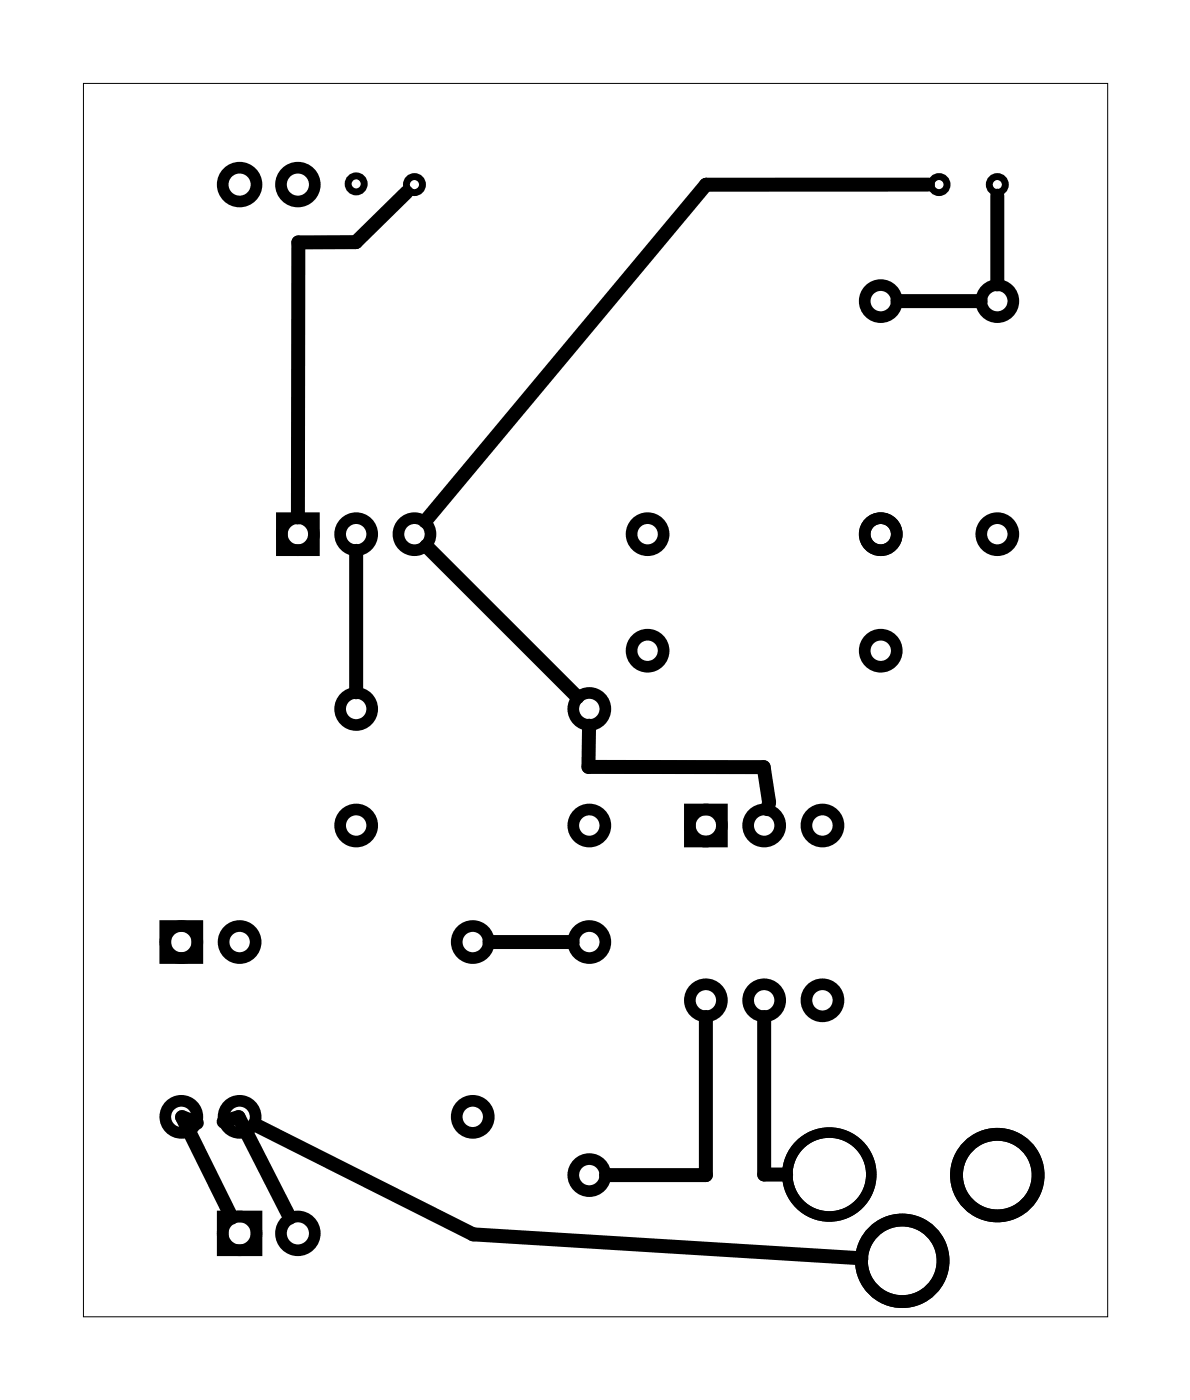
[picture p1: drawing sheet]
<svg xmlns="http://www.w3.org/2000/svg" width="52mm" height="61mm" viewBox="0 0 52 61" stroke-linecap="round" stroke-linejoin="round" font-family="sans-serif">
<path d="M3.6 3.6h44.7v53.8h-44.7z" fill="none" stroke="#000" stroke-width=".04"/>
<g fill="none" stroke="#000" stroke-width=".51">
<path d="M12.3 22.6h1.4v1.4h-1.4zM30.1 35.3h1.4v1.4h-1.4zM7.2 40.4h1.4v1.4h-1.4zM9.7 53h1.5v1.5h-1.5z"/>
<circle cx="10.4" cy="8" r=".74"/>
<circle cx="13" cy="8" r=".74"/>
<circle cx="38.4" cy="13.1" r=".7"/>
<circle cx="43.5" cy="13.1" r=".7"/>
<circle cx="13" cy="23.3" r=".7"/>
<circle cx="15.5" cy="36" r=".7"/>
<circle cx="15.5" cy="30.9" r=".7"/>
<circle cx="15.5" cy="23.3" r=".7"/>
<circle cx="18.1" cy="23.3" r=".7"/>
<circle cx="25.7" cy="36" r=".7"/>
<circle cx="25.7" cy="30.9" r=".7"/>
<circle cx="28.2" cy="23.3" r=".7"/>
<circle cx="28.2" cy="28.4" r=".7"/>
<circle cx="30.8" cy="36" r=".7"/>
<circle cx="33.3" cy="36" r=".7"/>
<circle cx="35.8" cy="36" r=".7"/>
<circle cx="38.4" cy="28.4" r=".7"/>
<circle cx="38.4" cy="23.3" r=".7"/>
<circle cx="43.5" cy="23.3" r=".7"/>
<circle cx="7.9" cy="48.7" r=".7"/>
<circle cx="7.9" cy="41.1" r=".7"/>
<circle cx="10.4" cy="48.7" r=".7"/>
<circle cx="10.4" cy="41.1" r=".7"/>
<circle cx="10.4" cy="53.8" r=".74"/>
<circle cx="13" cy="53.8" r=".74"/>
<circle cx="20.6" cy="48.7" r=".7"/>
<circle cx="20.6" cy="41.1" r=".7"/>
<circle cx="25.7" cy="51.2" r=".7"/>
<circle cx="25.7" cy="41.1" r=".7"/>
<circle cx="30.8" cy="43.6" r=".7"/>
<circle cx="33.3" cy="43.6" r=".7"/>
<circle cx="35.8" cy="43.6" r=".7"/>
</g>
<circle cx="36.1" cy="51.2" r="1.83" fill="none" stroke="#000" stroke-width=".46"/>
<g fill="none" stroke="#000" stroke-width=".56">
<circle cx="39.3" cy="55" r="1.78"/>
<circle cx="43.5" cy="51.2" r="1.78"/>
</g>
<g fill="none" stroke="#000" stroke-width=".3">
<circle cx="15.5" cy="8" r=".35"/>
<circle cx="18.1" cy="8" r=".35"/>
<circle cx="40.9" cy="8" r=".35"/>
<circle cx="43.5" cy="8" r=".35"/>
</g>
<g fill="none" stroke="#000" stroke-width=".61">
<path d="M17.7 8.4l-2.2 2.2h-2.5v12M39.1 13.1h3.6M40.4 8l-9.6 .1-12.3 14.6M43.5 8.5v3.9M15.5 24v6.2M18.6 23.8l6.6 6.6M25.7 31.6l-.1 1.8h7.7l.2 1.6v.3M8.6 49l-.7-.3 2.2 4.4M9.7 48.9l.7-.2 2.2 4.4M11.1 49l9.5 4.8 16.9 1.1M21.3 41.1h3.7M30.8 44.3v6.9h-4.4"/>
<path d="M33.3 44.3v6.9h1"/>
</g>
</svg>
